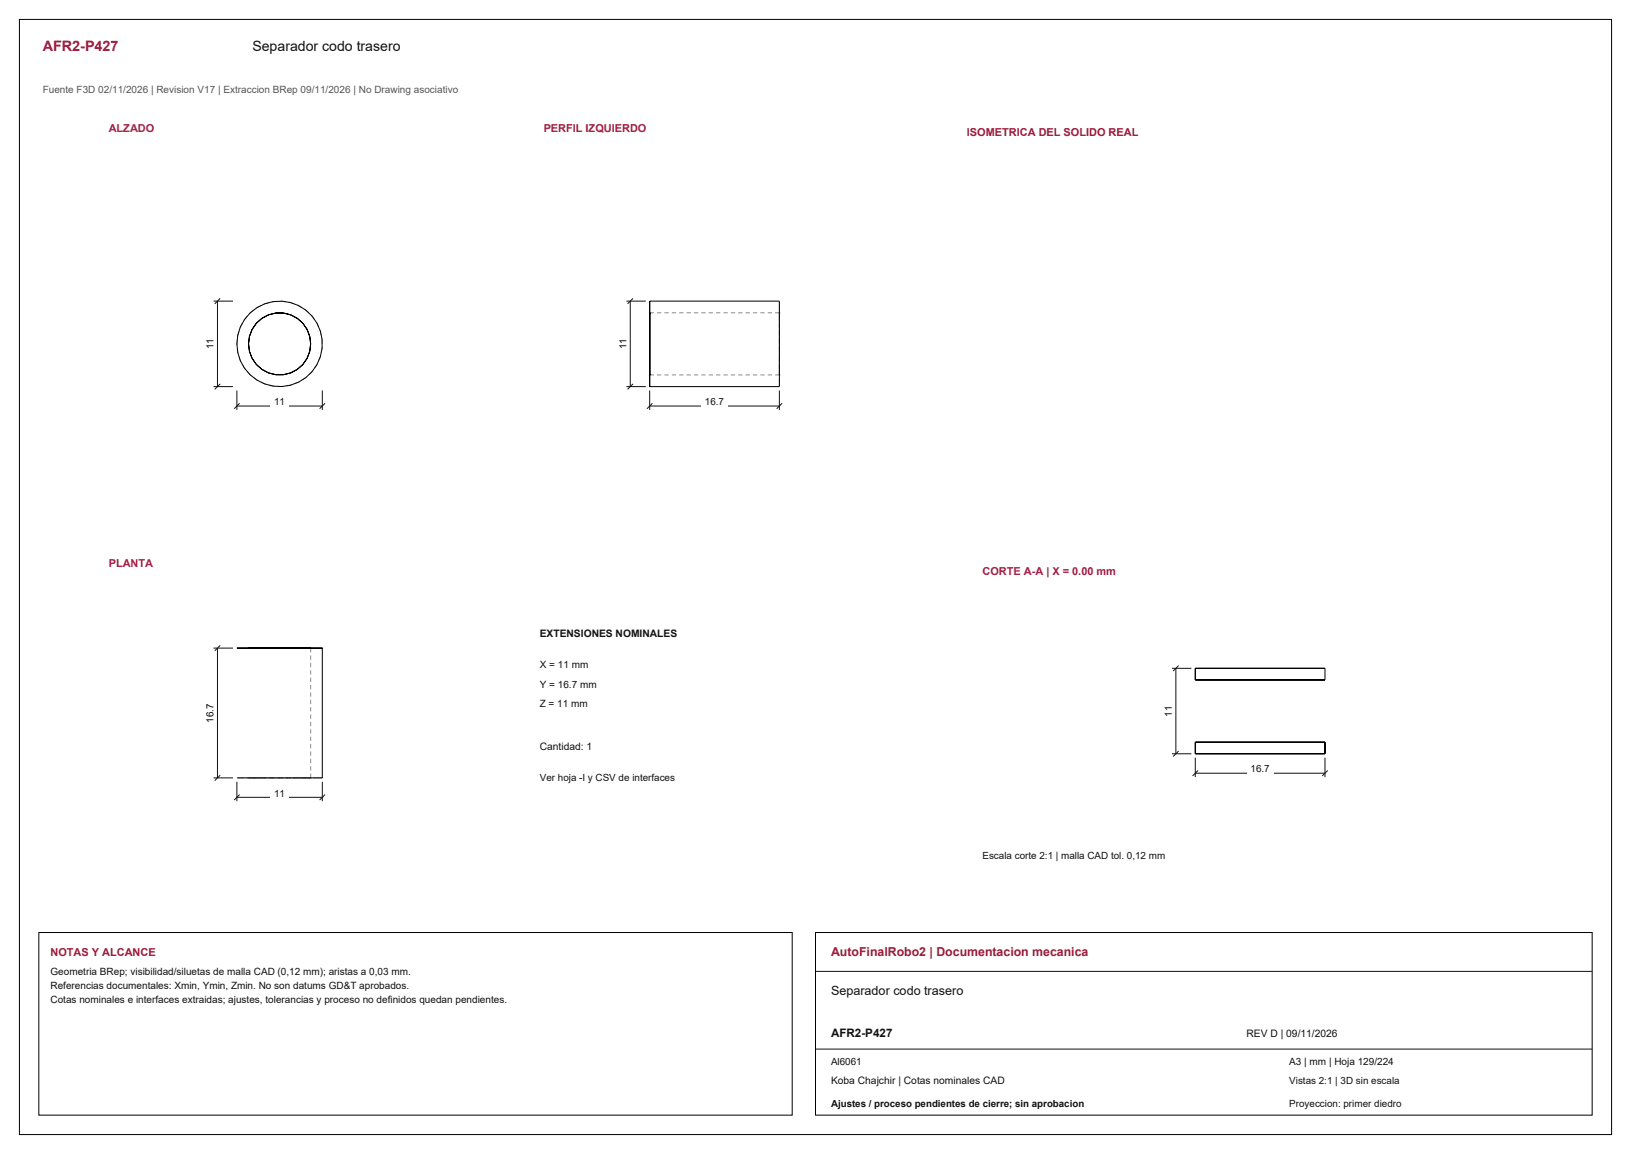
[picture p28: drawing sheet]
<svg xmlns="http://www.w3.org/2000/svg" width="420mm" height="297mm" viewBox="0 0 420 297" stroke-linecap="round" stroke-linejoin="round" font-family="sans-serif">
<defs><g id="words">
<text font-size="3.7" fill="#981b39" x="11" y="13">AFR2-P427</text>
<text font-size="3.6" fill="#111" x="65" y="13">Separador codo trasero</text>
<text font-size="3.2" fill="#981b39" x="214" y="246">AutoFinalRobo2 | Documentacion mecanica</text>
<text font-size="3.2" fill="#111" x="214" y="256">Separador codo trasero</text>
<text font-size="3" fill="#111" x="214" y="267">AFR2-P427</text>
<g font-size="2.8" fill="#a91843">
<text x="28" y="34">ALZADO</text>
<text x="140" y="34">PERFIL IZQUIERDO</text>
<text x="28" y="146">PLANTA</text>
<text x="253" y="148">CORTE A-A | X = 0.00 mm</text>
</g>
<g font-size="2.8" fill="#981b39">
<text x="249" y="35">ISOMETRICA DEL SOLIDO REAL</text>
<text x="13" y="246">NOTAS Y ALCANCE</text>
</g>
<text font-size="2.6" fill="#555" x="11" y="24">Fuente F3D 02/11/2026 | Revision V17 | Extraccion BRep 09/11/2026 | No Drawing asociativo</text>
<g font-size="2.6" fill="#111">
<text x="139" y="164">EXTENSIONES NOMINALES</text>
<text x="139" y="172">X = 11 mm</text>
<text x="139" y="177">Y = 16.7 mm</text>
<text x="139" y="182">Z = 11 mm</text>
<text x="139" y="193">Cantidad: 1</text>
<text x="13" y="251">Geometria BRep; visibilidad/siluetas de malla CAD (0,12 mm); aristas a 0,03 mm.</text>
<text x="13" y="254.6">Referencias documentales: Xmin, Ymin, Zmin. No son datums GD&amp;T aprobados.</text>
<text x="13" y="258.2">Cotas nominales e interfaces extraidas; ajustes, tolerancias y proceso no definidos quedan pendientes.</text>
<text x="321" y="267">REV D | 09/11/2026</text>
<text x="332" y="274">A3 | mm | Hoja 129/224</text>
<text x="214" y="279">Koba Chajchir | Cotas nominales CAD</text>
</g>
<g font-size="2.5">
<text x="55" y="89.9" transform="rotate(-90 55 89.9)">11</text>
<text x="161.3" y="89.9" transform="rotate(-90 161.3 89.9)">11</text>
<text x="55" y="186" transform="rotate(-90 55 186)">16.7</text>
<text x="301.8" y="184.4" transform="rotate(-90 301.8 184.4)">11</text>
</g>
<g font-size="2.5" fill="#111">
<text x="70.6" y="104.3">11</text>
<text x="181.5" y="104.3">16.7</text>
<text x="139" y="201">Ver hoja -I y CSV de interfaces</text>
<text x="322" y="198.8">16.7</text>
<text x="70.6" y="205">11</text>
<text x="253" y="221">Escala corte 2:1 | malla CAD tol. 0,12 mm</text>
<text x="214" y="274">Al6061</text>
<text x="332" y="279">Vistas 2:1 | 3D sin escala</text>
<text x="214" y="285">Ajustes / proceso pendientes de cierre; sin aprobacion</text>
<text x="332" y="285">Proyeccion: primer diedro</text>
</g>
</g></defs>
<g fill="none" stroke="#000" stroke-width=".26">
<path d="M5 5h410v287h-410z"/>
<circle cx="72" cy="88.5" r="8"/>
<circle cx="72" cy="88.5" r="11"/>
</g>
<g fill="none" stroke="#8c8c8c" stroke-width=".26" stroke-dasharray="1.1 .8" stroke-linecap="butt">
<path d="M66.2 79.2l2-1M68.2 78.2l2.1-.6M70.3 77.6l2.3-.1M72.6 77.5l2.2 .4M74.8 77.9l2 .7M76.8 78.6l1.9 1.2M78.7 79.8l1.6 1.5M61 88.5l.2-2.2M61.2 86.3l.7-2.1M61.2 90.7l-.2-2.2M61.9 84.2l1.1-2M61.9 92.8l-.7-2.1"/>
<path d="M63 82.2l1.4-1.7M63 94.8l-1.1-2M64.4 80.5l1.8-1.3M64.4 96.5l-1.4-1.7M66.2 97.8l-1.8-1.3M68.2 98.8l-2-1M70.3 99.4l-2.1-.6M72.6 99.5l-2.3-.1M74.8 99.1l-2.2 .4M76.8 98.4l-2 .7M78.7 97.2l-1.9 1.2M80.3 81.3l1.3 1.9"/>
<path d="M80.3 95.7l-1.6 1.5M81.6 83.2l.9 2M81.6 93.8l-1.3 1.9M82.5 85.2l.4 2.2M82.5 91.8l-.9 2M82.9 87.4v2.2M82.9 89.6l-.4 2.2"/>
</g>
<path d="M61 100.5v5M61 104.5h22M61.7 103.8l-1.4 1.4M83 100.5v5M83.7 103.8l-1.4 1.4" fill="none" stroke="#111" stroke-width=".26"/>
<path d="M69.6 102.4h4.8v3h-4.8z" fill-rule="evenodd" fill="#fff"/>
<path d="M55 77.5h5M56 77.5v22M56.7 76.8l-1.4 1.4M55 99.5h5M56.7 98.8l-1.4 1.4" fill="none" stroke="#111" stroke-width=".26"/>
<path d="M52.2 86.4h3.2v4.2h-3.2z" fill-rule="evenodd" fill="#fff"/>
<g fill="none" stroke="#8c8c8c" stroke-width=".26" stroke-dasharray="1.1 .8" stroke-linecap="butt">
<path d="M200.7 77.6v-.1M200.7 77.5v.4M200.7 77.9v.7M200.7 78.6v1.2M200.7 79.8v1.5M167.3 96.5h33.4M167.3 80.5h33.4M200.7 88.5v1.9M200.7 90.4v1.8M200.7 92.2v1.6M200.7 93.8v1.3M200.7 95.1v.9"/>
<path d="M200.7 96v.4M200.7 96.4v-.4M200.7 96v-.9M200.7 95.1v-1.3M200.7 93.8v-1.6M200.7 92.2v-1.8M200.7 90.4v-1.9M200.7 88.5v-1.9M200.7 86.6v-1.8M200.7 84.8v-1.6M200.7 83.2v-1.3M200.7 81.9v-.9"/>
<path d="M200.7 81v-.4M200.7 80.6v.4M200.7 81v.9M200.7 81.9v1.3M200.7 83.2v1.6M200.7 84.8v1.8M200.7 86.6v1.9M200.7 81.3v1.9M200.7 83.2v2M200.7 85.2v2.2M200.7 87.4v2.2M200.7 89.6v2.2"/>
<path d="M200.7 91.8v2M200.7 93.8v1.9M200.7 95.7v1.5M200.7 97.2v1.2M200.7 98.4v.7M200.7 99.1v.4M200.7 99.5v-.1"/>
</g>
<path d="M200.7 77.5h-33.4v22M200.7 77.6v21.8M167.3 96.4h.1M167.3 80.6h.1M167.3 99.5h33.4" fill="none" stroke="#000" stroke-width=".26"/>
<path d="M167.3 100.5v5M167.3 104.5h33.4M168 103.8l-1.4 1.4M200.7 100.5v5M201.4 103.8l-1.4 1.4" fill="none" stroke="#111" stroke-width=".26"/>
<path d="M180.5 102.4h7v3h-7z" fill-rule="evenodd" fill="#fff"/>
<path d="M161.3 77.5h5M162.3 77.5v22M163 76.8l-1.4 1.4M161.3 99.5h5M163 98.8l-1.4 1.4" fill="none" stroke="#111" stroke-width=".26"/>
<path d="M158.5 86.4h3.2v4.2h-3.2z" fill-rule="evenodd" fill="#fff"/>
<g fill="none" stroke="#8c8c8c" stroke-width=".26" stroke-dasharray="1.1 .8" stroke-linecap="butt">
<path d="M80 166.8v33.4M61 200.2h.2M61.2 200.2h-.2M61.9 200.2h-.7M63 200.2h-1.1M64 200.2h.2M64.2 200.2h.7M64.2 200.2h-.2M64.4 200.2h-1.4M64.9 200.2h1.1M64.9 200.2h-.7M66 200.2h1.5"/>
<path d="M66 200.2h-1.1M66.2 200.2h-1.8M67.5 200.2h1.7M67.5 200.2h-1.5M68.2 200.2h-2M69.2 200.2h1.8M69.2 200.2h-1.7M70.3 200.2h-2.1M71 200.2h2M71 200.2h-1.8M72.6 200.2h-2.3M73 200.2h1.8"/>
<path d="M73 200.2h-2M74.8 200.2h-2.2M74.8 200.2h1.7M74.8 200.2h-1.8M76.5 200.2h1.5M76.5 200.2h-1.7M76.8 200.2h-2M78 200.2h1.1M78 200.2h-1.5M78.7 200.2h-1.9M79.1 200.2h.7M79.1 200.2h-1.1"/>
<path d="M79.8 200.2h.2M79.8 200.2h-.7M80 200.2h-.2M80.3 200.2h-1.6M81.6 200.2h-1.3M82.5 200.2h-.9M82.9 200.2h-.4"/>
</g>
<path d="M61 166.8h21.9M82.9 166.8h.1M83 166.8v33.4M61.2 200.2h21.7" fill="none" stroke="#000" stroke-width=".26"/>
<path d="M61 201.2v5M61 205.2h22M61.7 204.5l-1.4 1.4M83 201.2v5M83.7 204.5l-1.4 1.4" fill="none" stroke="#111" stroke-width=".26"/>
<path d="M69.6 203.1h4.8v3h-4.8z" fill-rule="evenodd" fill="#fff"/>
<path d="M55 166.8h5M56 166.8v33.4M56.7 166.1l-1.4 1.4M56.7 199.5l-1.4 1.4M55 200.2h5" fill="none" stroke="#111" stroke-width=".26"/>
<path d="M52.2 180.3h3.2v6.4h-3.2z" fill-rule="evenodd" fill="#fff"/>
<path d="M307.8 172h33.4v3h-33.4zM307.8 191h33.4v3h-33.4z" fill="none" stroke="#000" stroke-width=".26"/>
<path d="M307.8 195v5M307.8 199h33.4M308.5 198.3l-1.4 1.4M341.2 195v5M341.9 198.3l-1.4 1.4" fill="none" stroke="#111" stroke-width=".26"/>
<path d="M321 196.9h7v3h-7z" fill-rule="evenodd" fill="#fff"/>
<path d="M301.8 172h5M302.8 172v22M303.5 171.3l-1.4 1.4M301.8 194h5M303.5 193.3l-1.4 1.4" fill="none" stroke="#111" stroke-width=".26"/>
<path d="M299 180.9h3.2v4.2h-3.2z" fill-rule="evenodd" fill="#fff"/>
<path d="M10 240h194v47h-194zM210 240h200v47h-200z" fill="none" stroke="#000" stroke-width=".26"/>
<path d="M210 250h200M210 270h200" fill="none" stroke="#111" stroke-width=".26"/>
<use href="#words"/>
</svg>
